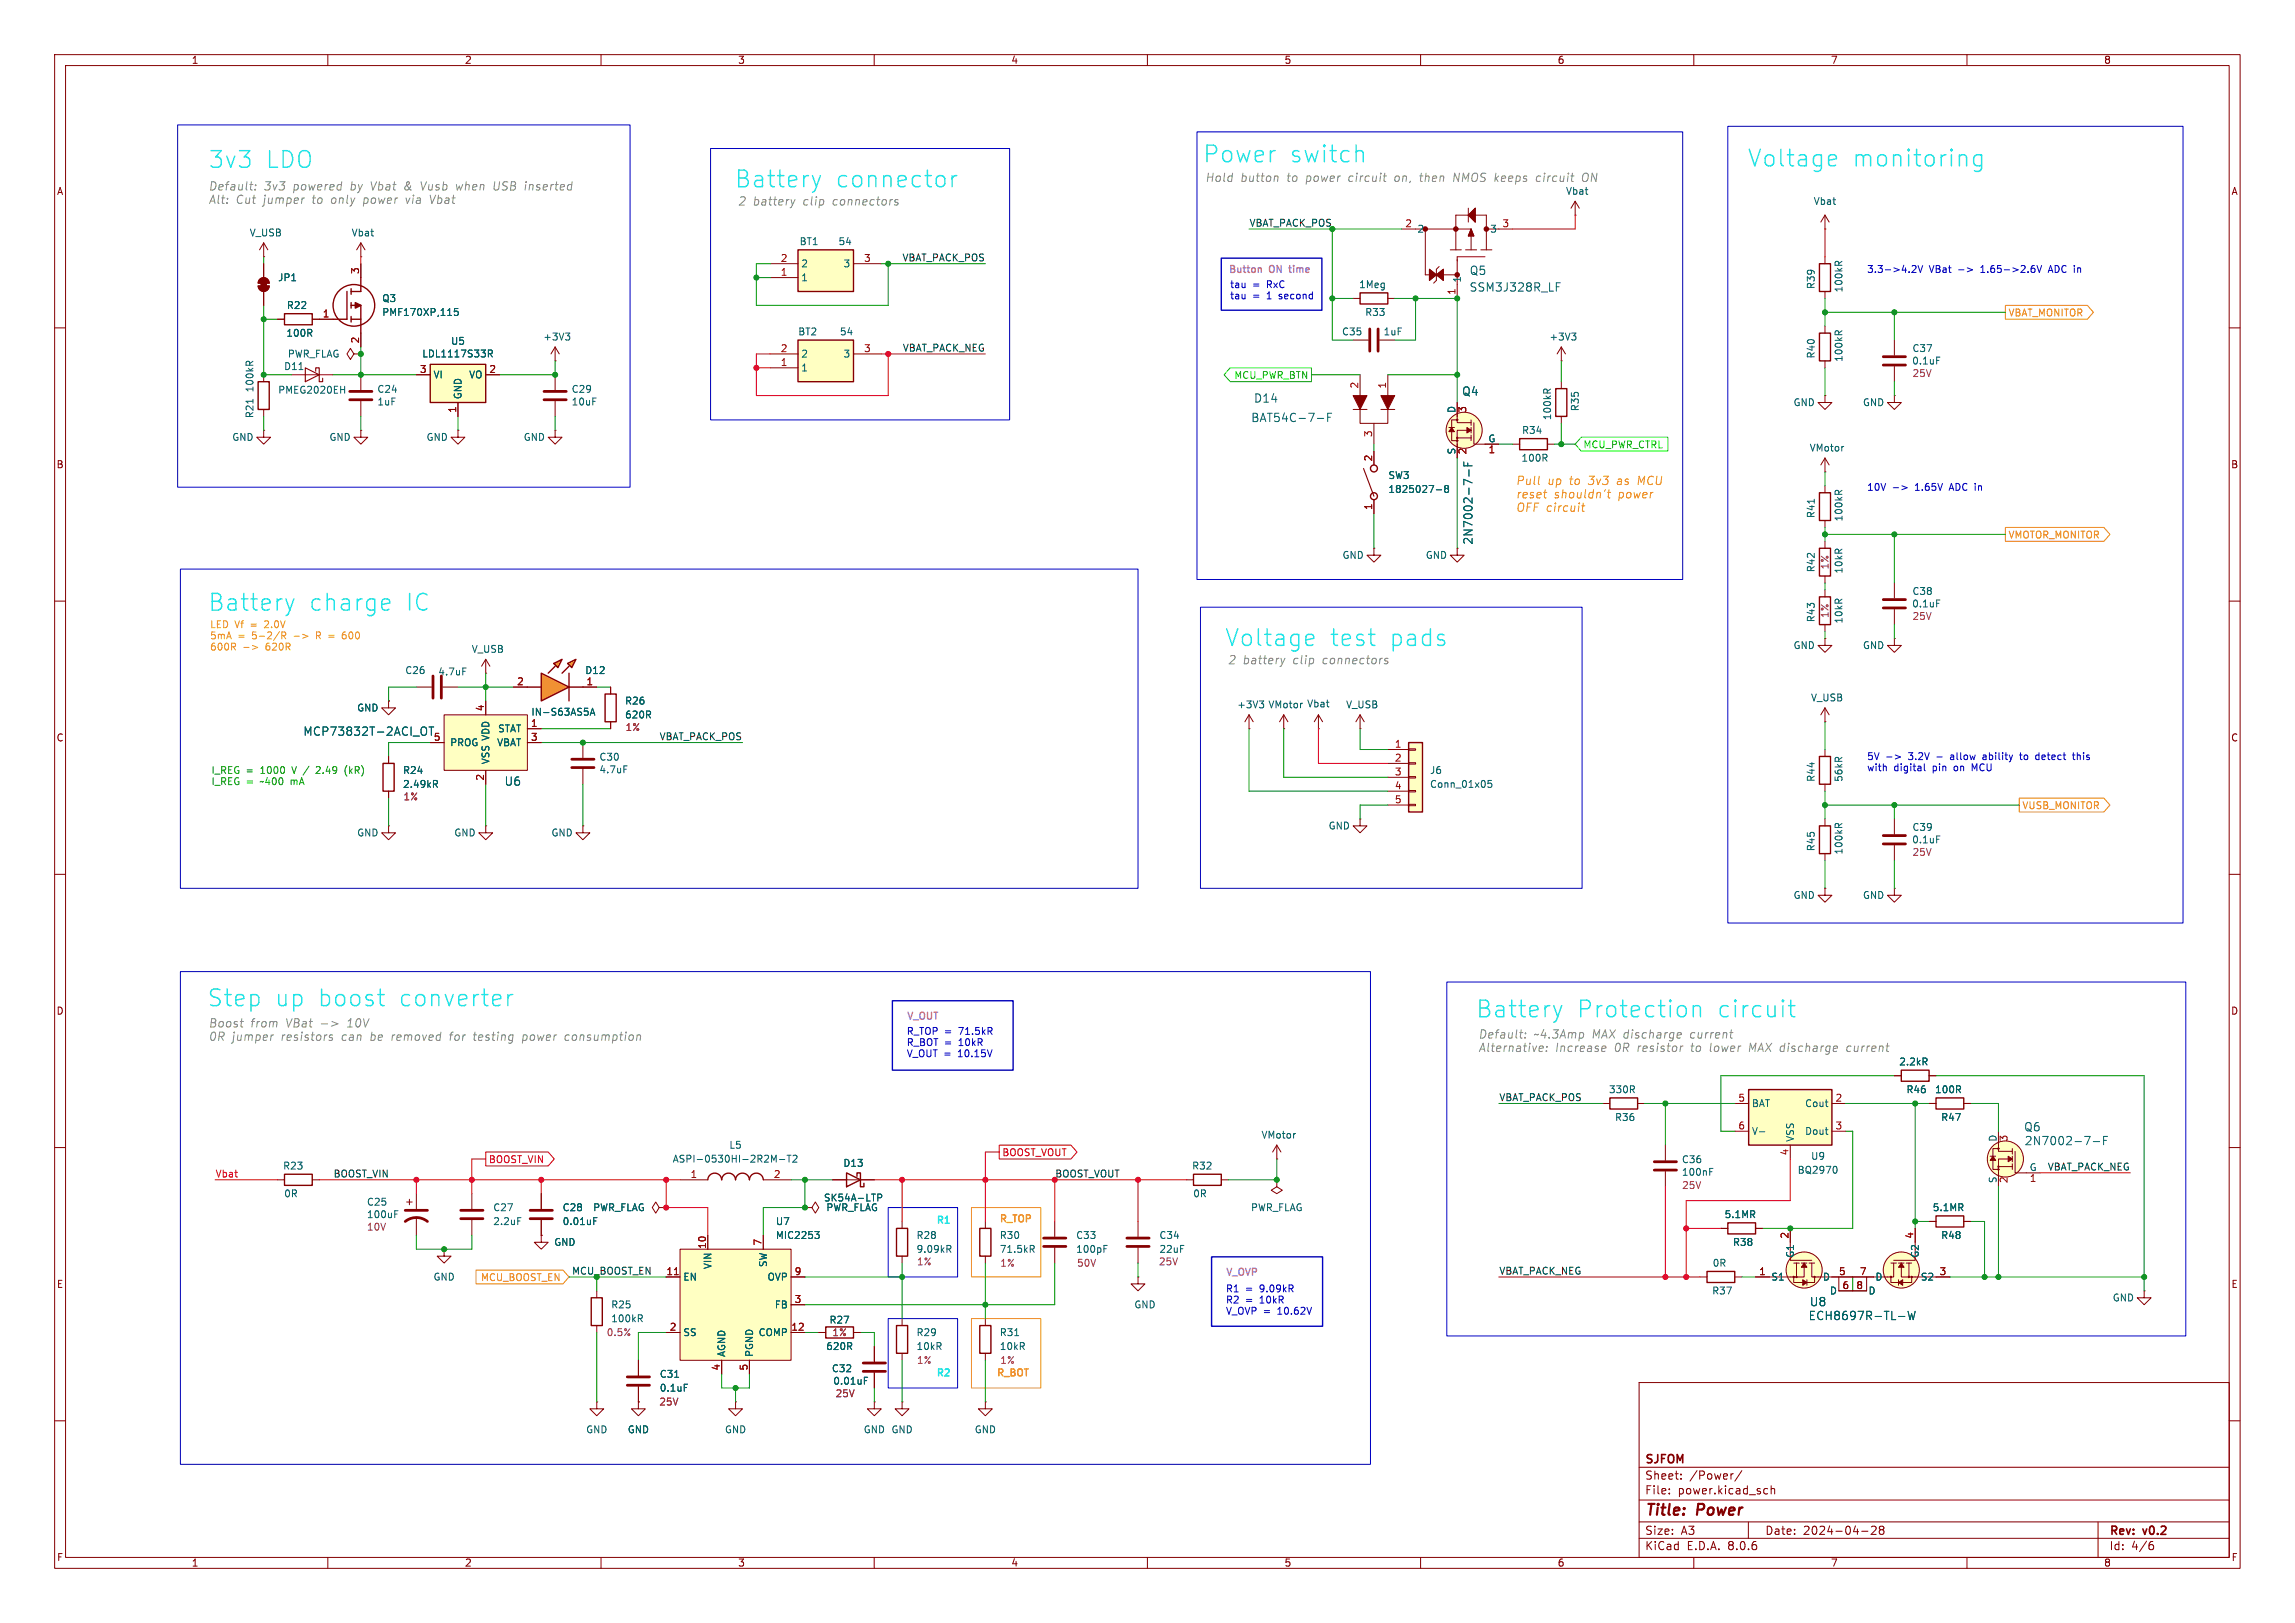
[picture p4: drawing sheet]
<svg xmlns="http://www.w3.org/2000/svg" width="297mm" height="210mm" viewBox="0 0 297 210" stroke-linecap="round" stroke-linejoin="round" font-family="sans-serif">
<defs><g id="words">
<g font-size="3" fill="#1de8ff">
<text x="26.9" y="22">3v3</text>
<text x="34.4" y="22">LDO</text>
<text x="155.6" y="21.3">Power</text>
<text x="166.9" y="21.3">switch</text>
<text x="226.1" y="21.8">Voltage</text>
<text x="239.8" y="21.8">monitoring</text>
<text x="95" y="24.5">Battery</text>
<text x="108.2" y="24.5">connector</text>
<text x="26.9" y="79.3">Battery</text>
<text x="40" y="79.3">charge</text>
<text x="52.7" y="79.3">IC</text>
<text x="158.5" y="83.9">Voltage</text>
<text x="172.1" y="83.9">test</text>
<text x="179.9" y="83.9">pads</text>
<text x="26.8" y="130.5">Step</text>
<text x="35.6" y="130.5">up boost</text>
<text x="51.8" y="130.5">converter</text>
<text x="191" y="131.9">Battery</text>
<text x="204.1" y="131.9">Protection</text>
<text x="222.4" y="131.9">circuit</text>
</g>
<g font-size="2" fill="#840000">
<text x="212.8" y="196.5">Title:</text>
<text x="219.7" y="196.5">Power</text>
</g>
<g font-size="1.5" fill="#848484">
<text x="155.9" y="23.7">Hold</text>
<text x="160.5" y="23.7">button</text>
<text x="166.6" y="23.7">to</text>
<text x="169.1" y="23.7">power</text>
<text x="174.7" y="23.7">circuit</text>
<text x="180.8" y="23.7">on,</text>
<text x="184.1" y="23.7">then</text>
<text x="188.6" y="23.7">NMOS keeps</text>
<text x="199.5" y="23.7">circuit</text>
<text x="205.6" y="23.7">ON</text>
<text x="26.9" y="24.8">Default:</text>
<text x="26.9" y="26.5">Alt:</text>
<text x="30.5" y="26.5">Cut</text>
<text x="34.1" y="26.5">jumper</text>
<text x="34.1" y="24.8">3v3</text>
<text x="37.9" y="24.8">powered</text>
<text x="40.5" y="26.5">to</text>
<text x="43" y="26.5">only</text>
<text x="45.4" y="24.8">by Vbat</text>
<text x="47.3" y="26.5">power</text>
<text x="52.6" y="24.8">&amp;</text>
<text x="52.9" y="26.5">via</text>
<text x="54.8" y="24.8">Vusb</text>
<text x="56.1" y="26.5">Vbat</text>
<text x="59.5" y="24.8">when</text>
<text x="64.4" y="24.8">USB inserted</text>
<text x="95.5" y="26.7">2</text>
<text x="97.4" y="26.7">battery</text>
<text x="103.9" y="26.7">clip</text>
<text x="107.9" y="26.7">connectors</text>
<text x="158.9" y="86.1">2</text>
<text x="160.8" y="86.1">battery</text>
<text x="167.3" y="86.1">clip</text>
<text x="171.2" y="86.1">connectors</text>
<text x="26.9" y="133.1">Boost</text>
<text x="26.9" y="134.8">0R jumper</text>
<text x="32.4" y="133.1">from</text>
<text x="36.4" y="134.8">resistors</text>
<text x="37" y="133.1">VBat</text>
<text x="44.3" y="134.8">can</text>
<text x="45.1" y="133.1">10V</text>
<text x="48.1" y="134.8">be</text>
<text x="50.9" y="134.8">removed</text>
<text x="58.6" y="134.8">for</text>
<text x="61.8" y="134.8">testing</text>
<text x="68.2" y="134.8">power</text>
<text x="73.8" y="134.8">consumption</text>
<text x="191.3" y="134.5">Default:</text>
<text x="191.3" y="136.3">Alternative:</text>
<text x="198.5" y="134.5">~4.3Amp</text>
<text x="201.2" y="136.3">Increase</text>
<text x="206.1" y="134.5">MAX discharge</text>
<text x="208.9" y="136.3">0R resistor</text>
<text x="218.9" y="134.5">current</text>
<text x="219" y="136.3">to</text>
<text x="221.5" y="136.3">lower</text>
<text x="226.7" y="136.3">MAX discharge</text>
<text x="239.6" y="136.3">current</text>
</g>
<g font-size="1.5" fill="#006464">
<text x="190.1" y="35.7">Q5</text>
<text x="190.1" y="37.9">SSM3J328R_LF</text>
<text x="162.2" y="52.2">D14</text>
<text x="189.2" y="51.3">Q4</text>
<text x="161.9" y="54.8">BAT54C-7-F</text>
<text x="190.7" y="70.5" transform="rotate(-90 190.7 70.5)">2N7002-7-F</text>
<text x="39.2" y="95.4">MCP73832T-2ACI_OT</text>
<text x="65.2" y="101.8">U6</text>
<text x="261.9" y="146.5">Q6</text>
<text x="262" y="148.3">2N7002-7-F</text>
<text x="234" y="171">ECH8697R-TL-W</text>
<text x="234.1" y="169.2">U8</text>
</g>
<g font-size="1.5" fill="#f90">
<text x="196.1" y="62.9">Pull</text>
<text x="196.1" y="64.6">reset</text>
<text x="200.2" y="62.9">up</text>
<text x="201.1" y="64.6">shouldn't</text>
<text x="203.1" y="62.9">to</text>
<text x="205.6" y="62.9">3v3</text>
<text x="209.4" y="64.6">power</text>
<text x="209.4" y="62.9">as</text>
<text x="212.2" y="62.9">MCU</text>
<text x="196.1" y="66.4">OFF circuit</text>
</g>
<g font-size="1.5" fill="#840000">
<text x="212.8" y="191.6">Sheet:</text>
<text x="212.8" y="189.6">SJFOM</text>
<text x="218.6" y="191.6">/Power/</text>
<text x="212.8" y="193.5">File:</text>
<text x="217.1" y="193.5">power.kicad_sch</text>
<text x="212.8" y="200.7">KiCad</text>
<text x="212.8" y="198.7">Size:</text>
<text x="217.5" y="198.7">A3</text>
<text x="218.3" y="200.7">E.D.A.</text>
<text x="223.7" y="200.7">8.0.6</text>
<text x="228.4" y="198.7">Date:</text>
<text x="233.3" y="198.7">2024-04-28</text>
<text x="272.9" y="198.9">Rev:</text>
<text x="272.9" y="200.7">Id:</text>
<text x="275.8" y="200.7">4/6</text>
<text x="277.4" y="198.9">v0.2</text>
</g>
<g font-size="1.3" fill="#840000">
<text x="24.7" y="8.4">1</text>
<text x="60.1" y="8.4">2</text>
<text x="95.5" y="8.4">3</text>
<text x="130.8" y="8.4">4</text>
<text x="166.2" y="8.4">5</text>
<text x="201.5" y="8.4">6</text>
<text x="236.9" y="8.4">7</text>
<text x="272.2" y="8.4">8</text>
<text x="7.3" y="25.4">A</text>
<text x="288.7" y="25.4">A</text>
<text x="7.2" y="60.7">B</text>
<text x="288.7" y="60.7">B</text>
<text x="7.2" y="96.1">C</text>
<text x="288.7" y="96.1">C</text>
<text x="7.2" y="131.4">D</text>
<text x="288.7" y="131.4">D</text>
<text x="7.3" y="166.8">E</text>
<text x="288.7" y="166.8">E</text>
<text x="7.3" y="202.1">F</text>
<text x="24.7" y="202.9">1</text>
<text x="60.1" y="202.9">2</text>
<text x="95.5" y="202.9">3</text>
<text x="130.8" y="202.9">4</text>
<text x="166.2" y="202.9">5</text>
<text x="201.5" y="202.9">6</text>
<text x="236.9" y="202.9">7</text>
<text x="272.2" y="202.9">8</text>
<text x="288.7" y="202.1">F</text>
</g>
<g font-size="1.3" fill="#0f0f0f">
<text x="161.6" y="29.4">VBAT_PACK_POS</text>
<text x="116.7" y="33.9">VBAT_PACK_POS</text>
<text x="116.8" y="45.6">VBAT_PACK_NEG</text>
<text x="85.3" y="95.8">VBAT_PACK_POS</text>
<text x="194" y="142.5">VBAT_PACK_POS</text>
<text x="43.1" y="152.4">BOOST_VIN</text>
<text x="264.9" y="151.5">VBAT_PACK_NEG</text>
<text x="194" y="165">VBAT_PACK_NEG</text>
</g>
<g font-size="1.3" fill="#a90000">
<text x="181.8" y="29.5">2</text>
<text x="194.4" y="29.5">3</text>
<text x="46.5" y="35.5" transform="rotate(-90 46.5 35.5)">3</text>
<text x="101" y="35.7">1</text>
<text x="101" y="33.9">2</text>
<text x="111.8" y="33.9">3</text>
<text x="41.7" y="41.1">1</text>
<text x="188.4" y="38.2" transform="rotate(-90 188.4 38.2)">1</text>
<text x="46.5" y="44.5" transform="rotate(-90 46.5 44.5)">2</text>
<text x="101" y="47.4">1</text>
<text x="101" y="45.6">2</text>
<text x="111.8" y="45.6">3</text>
<text x="54.3" y="48.3">3</text>
<text x="59.1" y="53.5" transform="rotate(-90 59.1 53.5)">1</text>
<text x="63.3" y="48.3">2</text>
<text x="175.8" y="50.3" transform="rotate(-90 175.8 50.3)">2</text>
<text x="179.4" y="50.3" transform="rotate(-90 179.4 50.3)">1</text>
<text x="190" y="53.5" transform="rotate(-90 190 53.5)">3</text>
<text x="177.6" y="59.8" transform="rotate(-90 177.6 59.8)">2</text>
<text x="177.6" y="56.6" transform="rotate(-90 177.6 56.6)">3</text>
<text x="190" y="58.9" transform="rotate(-90 190 58.9)">2</text>
<text x="192.6" y="58.9">1</text>
<text x="177.6" y="66.1" transform="rotate(-90 177.6 66.1)">1</text>
<text x="66.9" y="88.7">2</text>
<text x="75.8" y="88.7">1</text>
<text x="56.1" y="95.9">5</text>
<text x="62.7" y="92.1" transform="rotate(-90 62.7 92.1)">4</text>
<text x="68.6" y="94.1">1</text>
<text x="68.6" y="95.9">3</text>
<text x="62.7" y="101.1" transform="rotate(-90 62.7 101.1)">2</text>
<text x="180.4" y="96.8">1</text>
<text x="180.4" y="98.6">2</text>
<text x="180.4" y="100.4">3</text>
<text x="180.4" y="102.2">4</text>
<text x="180.4" y="104">5</text>
<text x="224.9" y="142.6">5</text>
<text x="237.5" y="142.6">2</text>
<text x="224.9" y="146.2">6</text>
<text x="231.5" y="149.6" transform="rotate(-90 231.5 149.6)">4</text>
<text x="237.5" y="146.2">3</text>
<text x="260" y="147.8" transform="rotate(-90 260 147.8)">3</text>
<text x="89.3" y="152.5">1</text>
<text x="100.1" y="152.5">2</text>
<text x="260" y="153.2" transform="rotate(-90 260 153.2)">2</text>
<text x="262.6" y="153.2">1</text>
<text x="91.4" y="161.7" transform="rotate(-90 91.4 161.7)">10</text>
<text x="98.6" y="161.2" transform="rotate(-90 98.6 161.2)">7</text>
<text x="231.5" y="160.3" transform="rotate(-90 231.5 160.3)">2</text>
<text x="247.7" y="160.3" transform="rotate(-90 247.7 160.3)">4</text>
<text x="86.2" y="165.1">11</text>
<text x="102.8" y="165.1">9</text>
<text x="227.6" y="165.1">1</text>
<text x="237.9" y="165.1">5</text>
<text x="238.4" y="166.8">6</text>
<text x="240.2" y="166.8">8</text>
<text x="240.6" y="165.1">7</text>
<text x="250.9" y="165.1">3</text>
<text x="86.6" y="172.2">2</text>
<text x="102.3" y="172.2">12</text>
<text x="102.8" y="168.6">3</text>
<text x="93.2" y="177.4" transform="rotate(-90 93.2 177.4)">4</text>
<text x="96.8" y="177.4" transform="rotate(-90 96.8 177.4)">5</text>
</g>
<g font-size="1.3" fill="#006464">
<text x="202.6" y="25.3">Vbat</text>
<text x="234.6" y="26.7">Vbat</text>
<text x="32.2" y="30.7">V_USB</text>
<text x="45.4" y="30.7">Vbat</text>
<text x="103.4" y="31.9">BT1</text>
<text x="103.6" y="34.7">2</text>
<text x="108.4" y="31.9">54</text>
<text x="109.1" y="34.7">3</text>
<text x="183.4" y="30.2">2</text>
<text x="192.8" y="30.2">3</text>
<text x="35.9" y="36.5">JP1</text>
<text x="37.1" y="40.1">R22</text>
<text x="49.4" y="39.2">Q3</text>
<text x="49.4" y="41">PMF170XP,115</text>
<text x="103.6" y="36.5">1</text>
<text x="175.8" y="37.4">1Meg</text>
<text x="176.6" y="41">R33</text>
<text x="189.2" y="36.6" transform="rotate(-90 189.2 36.6)">1</text>
<text x="235" y="37.5" transform="rotate(-90 235 37.5)">R39</text>
<text x="238.6" y="37.9" transform="rotate(-90 238.6 37.9)">100kR</text>
<text x="37" y="43.7">100R</text>
<text x="37.2" y="46.4">PWR_FLAG</text>
<text x="54.6" y="46.4">LDL1117S33R</text>
<text x="58.3" y="44.8">U5</text>
<text x="70.2" y="44.2">+3V3</text>
<text x="103.2" y="43.5">BT2</text>
<text x="103.6" y="46.4">2</text>
<text x="108.6" y="43.5">54</text>
<text x="109.1" y="46.4">3</text>
<text x="173.6" y="43.5">C35</text>
<text x="179" y="43.5">1uF</text>
<text x="200.5" y="44.2">+3V3</text>
<text x="235" y="46.5" transform="rotate(-90 235 46.5)">R40</text>
<text x="238.6" y="46.9" transform="rotate(-90 238.6 46.9)">100kR</text>
<text x="247.4" y="47.3">0.1uF</text>
<text x="247.4" y="45.7">C37</text>
<text x="32.9" y="50.8" transform="rotate(-90 32.9 50.8)">100kR</text>
<text x="35.9" y="51.1">PMEG2020EH</text>
<text x="36.7" y="48">D11</text>
<text x="48.8" y="52.6">1uF</text>
<text x="48.8" y="51">C24</text>
<text x="56" y="49.1">VI</text>
<text x="59.9" y="51.7" transform="rotate(-90 59.9 51.7)">GND</text>
<text x="60.6" y="49.1">VO</text>
<text x="73.9" y="51">C29</text>
<text x="73.9" y="52.6">10uF</text>
<text x="103.6" y="48.2">1</text>
<text x="188.4" y="53.5" transform="rotate(-90 188.4 53.5)">D</text>
<text x="204.5" y="53.3" transform="rotate(-90 204.5 53.3)">R35</text>
<text x="232" y="52.7">GND</text>
<text x="241" y="52.7">GND</text>
<text x="30" y="57.2">GND</text>
<text x="32.9" y="54.2" transform="rotate(-90 32.9 54.2)">R21</text>
<text x="42.6" y="57.2">GND</text>
<text x="55.1" y="57.2">GND</text>
<text x="67.7" y="57.2">GND</text>
<text x="188.4" y="58.9" transform="rotate(-90 188.4 58.9)">S</text>
<text x="192.6" y="57.3">G</text>
<text x="196.8" y="59.9">100R</text>
<text x="196.9" y="56.3">R34</text>
<text x="200.9" y="54.4" transform="rotate(-90 200.9 54.4)">100kR</text>
<text x="234.1" y="58.6">VMotor</text>
<text x="179.6" y="62.1">SW3</text>
<text x="179.6" y="63.9">1825027-8</text>
<text x="235" y="67.1" transform="rotate(-90 235 67.1)">R41</text>
<text x="238.6" y="67.5" transform="rotate(-90 238.6 67.5)">100kR</text>
<text x="173.7" y="72.5">GND</text>
<text x="184.4" y="72.5">GND</text>
<text x="235" y="74.1" transform="rotate(-90 235 74.1)">R42</text>
<text x="238.6" y="74.3" transform="rotate(-90 238.6 74.3)">10kR</text>
<text x="247.4" y="77.1">C38</text>
<text x="235" y="80.6" transform="rotate(-90 235 80.6)">R43</text>
<text x="238.6" y="80.8" transform="rotate(-90 238.6 80.8)">10kR</text>
<text x="247.4" y="78.7">0.1uF</text>
<text x="52.4" y="87.4">C26</text>
<text x="56.7" y="87.5">4.7uF</text>
<text x="61" y="84.6">V_USB</text>
<text x="75.7" y="87.4">D12</text>
<text x="232" y="84.1">GND</text>
<text x="241" y="84.1">GND</text>
<text x="46.2" y="92.2">GND</text>
<text x="64.4" y="94.9">STAT</text>
<text x="68.7" y="92.7">IN-S63AS5A</text>
<text x="80.8" y="91.3">R26</text>
<text x="80.8" y="93.1">620R</text>
<text x="160" y="91.8">+3V3</text>
<text x="164.1" y="91.8">VMotor</text>
<text x="169.1" y="91.7">Vbat</text>
<text x="174.1" y="91.8">V_USB</text>
<text x="234.3" y="90.9">V_USB</text>
<text x="52.1" y="100.3">R24</text>
<text x="58.2" y="96.7">PROG</text>
<text x="63.5" y="99" transform="rotate(-90 63.5 99)">VSS VDD</text>
<text x="64.3" y="96.7">VBAT</text>
<text x="77.5" y="98.6">C30</text>
<text x="77.5" y="100.2">4.7uF</text>
<text x="185" y="100.3">J6</text>
<text x="235" y="101.2" transform="rotate(-90 235 101.2)">R44</text>
<text x="238.6" y="101.2" transform="rotate(-90 238.6 101.2)">56kR</text>
<text x="52.1" y="102.1">2.49kR</text>
<text x="171.9" y="107.5">GND</text>
<text x="185" y="102.1">Conn_01x05</text>
<text x="247.4" y="107.7">C39</text>
<text x="46.2" y="108.4">GND</text>
<text x="58.7" y="108.4">GND</text>
<text x="71.3" y="108.4">GND</text>
<text x="235" y="110.2" transform="rotate(-90 235 110.2)">R45</text>
<text x="238.6" y="110.6" transform="rotate(-90 238.6 110.6)">100kR</text>
<text x="247.4" y="109.3">0.1uF</text>
<text x="232" y="116.5">GND</text>
<text x="241" y="116.5">GND</text>
<text x="208.1" y="141.6">330R</text>
<text x="226.7" y="143.4">BAT</text>
<text x="233.5" y="143.4">Cout</text>
<text x="245.7" y="138">2.2kR</text>
<text x="246.7" y="141.6">R46</text>
<text x="250.4" y="141.6">100R</text>
<text x="94.3" y="148.8">L5</text>
<text x="163.2" y="147.5">VMotor</text>
<text x="208.9" y="145.2">R36</text>
<text x="226.7" y="147">V-</text>
<text x="232.3" y="147.8" transform="rotate(-90 232.3 147.8)">VSS</text>
<text x="233.5" y="147">Dout</text>
<text x="251.1" y="145.2">R47</text>
<text x="258.4" y="147.8" transform="rotate(-90 258.4 147.8)">D</text>
<text x="36.6" y="151.5">R23</text>
<text x="36.7" y="155.1">0R</text>
<text x="87" y="150.6">ASPI-0530HI-2R2M-T2</text>
<text x="106.6" y="155.6">SK54A-LTP</text>
<text x="109.1" y="151.1">D13</text>
<text x="154.2" y="151.5">R32</text>
<text x="154.3" y="155.1">0R</text>
<text x="217.6" y="150.6">C36</text>
<text x="217.6" y="152.3">100nF</text>
<text x="232.6" y="152">BQ2970</text>
<text x="234.3" y="150.2">U9</text>
<text x="258.4" y="153.2" transform="rotate(-90 258.4 153.2)">S</text>
<text x="262.6" y="151.6">G</text>
<text x="47.4" y="156.1">C25</text>
<text x="47.4" y="157.8">100uF</text>
<text x="63.8" y="156.9">C27</text>
<text x="63.8" y="158.7">2.2uF</text>
<text x="71.7" y="161.4">GND</text>
<text x="72.7" y="156.9">C28</text>
<text x="72.7" y="158.7">0.01uF</text>
<text x="76.7" y="156.9">PWR_FLAG</text>
<text x="100.3" y="158.7">U7</text>
<text x="100.3" y="160.5">MIC2253</text>
<text x="106.9" y="156.9">PWR_FLAG</text>
<text x="118.5" y="160.5">R28</text>
<text x="129.3" y="160.5">R30</text>
<text x="139.2" y="160.5">C33</text>
<text x="150" y="160.5">C34</text>
<text x="161.8" y="156.9">PWR_FLAG</text>
<text x="223.1" y="157.8">5.1MR</text>
<text x="224.2" y="161.4">R38</text>
<text x="250.1" y="156.9">5.1MR</text>
<text x="251.1" y="160.5">R48</text>
<text x="56" y="165.8">GND</text>
<text x="88.4" y="165.8">EN</text>
<text x="92.2" y="164.3" transform="rotate(-90 92.2 164.3)">VIN</text>
<text x="99.3" y="165.8">OVP</text>
<text x="99.4" y="164" transform="rotate(-90 99.4 164)">SW</text>
<text x="118.5" y="162.3">9.09kR</text>
<text x="129.3" y="162.3">71.5kR</text>
<text x="139.2" y="162.3">100pF</text>
<text x="150" y="162.3">22uF</text>
<text x="221.5" y="167.6">R37</text>
<text x="221.6" y="164">0R</text>
<text x="229.2" y="165.8">S1</text>
<text x="232.3" y="162.8" transform="rotate(-90 232.3 162.8)">G1</text>
<text x="235.9" y="165.8">D</text>
<text x="236.7" y="167.6">D</text>
<text x="241.7" y="167.6">D</text>
<text x="242.6" y="165.8">D</text>
<text x="248.5" y="162.8" transform="rotate(-90 248.5 162.8)">G2</text>
<text x="248.5" y="165.8">S2</text>
<text x="79" y="169.4">R25</text>
<text x="79" y="171.2">100kR</text>
<text x="88.4" y="173">SS</text>
<text x="98.1" y="173">COMP</text>
<text x="100.2" y="169.4">FB</text>
<text x="107.3" y="171.4">R27</text>
<text x="118.5" y="173">R29</text>
<text x="129.3" y="173">R31</text>
<text x="146.7" y="169.4">GND</text>
<text x="273.3" y="168.5">GND</text>
<text x="85.3" y="178.4">C31</text>
<text x="94" y="175.6" transform="rotate(-90 94 175.6)">AGND</text>
<text x="97.6" y="175.6" transform="rotate(-90 97.6 175.6)">PGND</text>
<text x="106.9" y="174.8">620R</text>
<text x="107.6" y="177.7">C32</text>
<text x="107.8" y="179.3">0.01uF</text>
<text x="118.5" y="174.8">10kR</text>
<text x="129.3" y="174.8">10kR</text>
<text x="75.8" y="185.6">GND</text>
<text x="81.2" y="185.6">GND</text>
<text x="85.3" y="180.2">0.1uF</text>
<text x="93.7" y="185.6">GND</text>
<text x="111.7" y="185.6">GND GND</text>
<text x="126.1" y="185.6">GND</text>
</g>
<g font-size="1.3" fill="#f0f">
<text x="158.9" y="35.6">Button</text>
<text x="164.3" y="35.6">ON</text>
<text x="167.2" y="35.6">time</text>
<text x="117.2" y="132.2">V_OUT</text>
<text x="158.5" y="165.3">V_OVP</text>
</g>
<g font-size="1.3" fill="#0000c2">
<text x="241.6" y="35.5">3.3-&gt;4.2V</text>
<text x="249.7" y="35.5">VBat</text>
<text x="256.5" y="35.5">1.65-&gt;2.6V</text>
<text x="265.5" y="35.5">ADC in</text>
<text x="159.1" y="37.4">tau</text>
<text x="159.1" y="38.9">tau</text>
<text x="162.1" y="37.4">=</text>
<text x="162.1" y="38.9">=</text>
<text x="164" y="37.4">RxC</text>
<text x="164" y="38.9">1</text>
<text x="165.7" y="38.9">second</text>
<text x="241.6" y="63.7">10V</text>
<text x="247.9" y="63.7">1.65V</text>
<text x="252.5" y="63.7">ADC in</text>
<text x="241.6" y="98.5">5V</text>
<text x="241.6" y="99.9">with</text>
<text x="245.1" y="99.9">digital</text>
<text x="247.1" y="98.5">3.2V</text>
<text x="250.2" y="99.9">pin</text>
<text x="250.8" y="98.5">-</text>
<text x="252.7" y="98.5">allow</text>
<text x="253.1" y="99.9">on</text>
<text x="255.5" y="99.9">MCU</text>
<text x="257.1" y="98.5">ability</text>
<text x="262.1" y="98.5">to</text>
<text x="264.2" y="98.5">detect</text>
<text x="269.2" y="98.5">this</text>
<text x="117.3" y="134">R_TOP =</text>
<text x="117.3" y="135.5">R_BOT =</text>
<text x="117.3" y="136.9">V_OUT =</text>
<text x="124.1" y="136.9">10.15V</text>
<text x="124.2" y="134">71.5kR</text>
<text x="124.2" y="135.5">10kR</text>
<text x="158.6" y="167.4">R1</text>
<text x="161.2" y="167.4">=</text>
<text x="163.1" y="167.4">9.09kR</text>
<text x="158.6" y="168.8">R2</text>
<text x="158.6" y="170.3">V_OVP =</text>
<text x="161.2" y="168.8">=</text>
<text x="163.1" y="168.8">10kR</text>
<text x="165.4" y="170.3">10.62V</text>
</g>
<g font-size="1.3" fill="#dd8500">
<text x="259.9" y="41.1">VBAT_MONITOR</text>
<text x="259.9" y="69.8">VMOTOR_MONITOR</text>
<text x="261.7" y="104.8">VUSB_MONITOR</text>
<text x="62.2" y="165.9">MCU_BOOST_EN</text>
</g>
<g font-size="1.3" fill="#0f0">
<text x="159.7" y="49.2">MCU_PWR_BTN</text>
<text x="204.9" y="58.1">MCU_PWR_CTRL</text>
</g>
<g font-size="1.3" fill="#840084">
<text x="247.4" y="48.9">25V</text>
<text x="236.8" y="73.8" transform="rotate(-90 236.8 73.8)">1%</text>
<text x="236.8" y="80" transform="rotate(-90 236.8 80)">1%</text>
<text x="247.4" y="80.4">25V</text>
<text x="80.9" y="94.7">1%</text>
<text x="52.1" y="103.7">1%</text>
<text x="247.4" y="110.9">25V</text>
<text x="217.6" y="154">25V</text>
<text x="47.4" y="159.4">10V</text>
<text x="118.6" y="163.9">1%</text>
<text x="129.4" y="164">1%</text>
<text x="139.3" y="164">50V</text>
<text x="149.9" y="163.9">25V</text>
<text x="78.4" y="173">0.5%</text>
<text x="107.6" y="173">1%</text>
<text x="118.6" y="176.6">1%</text>
<text x="129.4" y="176.6">1%</text>
<text x="85.3" y="182">25V</text>
<text x="108.1" y="180.9">25V</text>
</g>
<g font-size="1.3" fill="#c2c200">
<text x="27.1" y="81.4">LED Vf</text>
<text x="27.1" y="82.9">5mA</text>
<text x="30.8" y="82.9">=</text>
<text x="32.5" y="81.4">=</text>
<text x="32.7" y="82.9">5-2/R</text>
<text x="34.4" y="81.4">2.0V</text>
<text x="41.3" y="82.9">R =</text>
<text x="44.9" y="82.9">600</text>
<text x="27.1" y="84.3">600R</text>
<text x="34.5" y="84.3">620R</text>
</g>
<g font-size="1.3" fill="#00c200">
<text x="27.3" y="100.3">I_REG =</text>
<text x="27.3" y="101.7">I_REG =</text>
<text x="33.8" y="100.3">1000</text>
<text x="33.8" y="101.7">~400</text>
<text x="37.8" y="101.7">mA</text>
<text x="38" y="100.3">V /</text>
<text x="41.4" y="100.3">2.49</text>
<text x="45.2" y="100.3">(kR)</text>
</g>
<g font-size="1.3" fill="#f00">
<text x="129.6" y="149.7">BOOST_VOUT</text>
<text x="27.8" y="152.4">Vbat</text>
<text x="63.2" y="150.6">BOOST_VIN</text>
<text x="136.5" y="152.4">BOOST_VOUT</text>
</g>
<g font-size="1.3" fill="#00c2c2">
<text x="121.1" y="158.6">R1</text>
<text x="121.1" y="178.3">R2</text>
</g>
<g font-size="1.3" fill="#f90">
<text x="129.2" y="158.4">R_TOP</text>
<text x="128.9" y="178.3">R_BOT</text>
</g>
<text font-size="1.3" fill="#009600" x="74" y="165">MCU_BOOST_EN</text>
</g></defs>
<g fill="none" stroke="#840000" stroke-width=".13">
<path d="M7.1 7.1h282.8v195.8h-282.8zM8.5 8.5h280v193h-280zM42.4 7.1v1.4M77.8 7.1v1.4M113.1 7.1v1.4M148.5 7.1v1.4M183.8 7.1v1.4M219.2 7.1v1.4M254.6 7.1v1.4M7.1 42.4h1.4M245.2 44v2M245.2 47.4v2"/>
<path d="M288.5 42.4h1.4M7.1 77.8h1.4M177.8 70.9v.9h.9l-.9 .9-.9-.9h.9M177.8 70.9h.1M288.5 77.8h1.4M236.2 82.6v.9h.9l-.9 .9-.9-.9h.9M236.2 82.6h.1M236.2 97v.9M245.2 82.6v.9h.9l-.9 .9-.9-.9h.9M245.2 82.6h.1M7.1 113.1h1.4M236.2 114.9v.9h.9l-.9 .9-.9-.9h.9"/>
<path d="M236.2 114.9h.1M236.2 101.5v.9M288.5 113.1h1.4M7.1 148.5h1.4M288.5 148.5h1.4M212.1 178.9h76.4v22.6h-76.4zM7.1 183.8h1.4M212.1 199h76.4M212.1 196.9h76.4M212.1 194.1h76.4M212.1 189.9h76.4M216 193.2v.1"/>
<path d="M216 192.7v.1M217.5 191.3v.1M217.5 190.7v.1M224.3 190.7h-.2M225.4 190.3l-.9 1.4M226.3 196.9v2.1M228.5 192.6l.3 .1M228.8 193.3h-.3M229.2 192.7l.2-.1 .2 .1 .1 .6M229.2 192.2v1.1M240.9 198.1h.8M242.2 197.6l.4-.1 .1 .1 .1 .2-.7 .7h.7"/>
<path d="M243.4 197.9l-.2-.2 .2-.2h.3l.1 .2-.2 .2M243.4 197.9l-.2 .2v.2l.2 .2h.3l.1-.2v-.2l-.2-.2M243.4 197.9h.2M271.5 196.9v4.6M278.3 199.9h.2l.2 .2v.3l-.4 .1M278.6 199.5h-.3M288.5 183.8h1.4M42.4 201.5v1.4M77.8 201.5v1.4M113.1 201.5v1.4M148.5 201.5v1.4M183.8 201.5v1.4"/>
<path d="M219.2 201.5v1.4M254.6 201.5v1.4"/>
</g>
<path d="M235.5 97.9h1.4v3.6h-1.4z" fill="none" stroke="#840000" stroke-width=".18"/>
<path d="M243.7 46.2h2.9M243.7 47.2h2.9" fill="none" stroke="#840000" stroke-width=".36"/>
<path d="M250.6 46.2h.5" fill="none" stroke="#006464" stroke-width=".13"/>
<path d="M182.3 96.1h1.8v9h-1.8z" fill="#ffffc2"/>
<g fill="none" stroke="#840000" stroke-width=".13">
<path d="M236.2 29.6h.1M236.2 27.8v1.8M236.2 33.2v.9M236.2 37.7v.9M236.2 27.8l-.6 .9M236.2 27.8l.5 .9M236.2 51.2v.9h.9l-.9 .9-.9-.9h.9M236.2 51.2h.1M236.2 59.3l-.6 .9M236.2 42.2v.9M236.2 46.7v.9M236.2 59.3v1.8"/>
<path d="M236.2 59.3l.5 .9M245.2 51.2v.9h.9l-.9 .9-.9-.9h.9M245.2 51.2h.1M236.2 61.1h.1M236.2 62.9v.9M236.2 67.4v.8M236.2 70v.9M236.2 74.5v.9M236.2 76.3v.9M245.2 75.4v2M245.2 78.8v2M170.6 94.3h.1"/>
<path d="M170.6 92.5l-.5 .9M170.6 92.5v1.8M170.6 92.5l.6 .9M176 94.3h.1M176 92.5l-.5 .9M176 92.5v1.8M176 92.5l.5 .9M179.6 97h2.7M179.6 98.8h2.7M182.3 98.7h.9v.2h-.9zM182.3 96.9h.9v.2h-.9zM236.2 80.8v.9"/>
<path d="M176 106v.9h.9l-.9 .9-.9-.9h.9M176 106h.1M179.6 100.6h2.7M179.6 102.4h2.7M179.6 104.2h2.7M182.3 104.1h.9v.2h-.9zM182.3 102.3h.9v.2h-.9zM182.3 100.5h.9v.2h-.9zM245.2 106v1.9M245.2 109.4v2M82.6 181.4v.9h.9l-.9 .9-.9-.9h.9M82.6 181.4h.1"/>
<path d="M95.2 181.4v.9h.9l-.9 .9-.9-.9h.9M95.2 181.4h.1"/>
</g>
<path d="M235.5 34.1h1.4v3.6h-1.4zM235.5 43.1h1.4v3.6h-1.4zM235.5 63.8h1.4v3.6h-1.4zM235.5 70.9h1.4v3.6h-1.4zM235.5 77.2h1.4v3.6h-1.4zM182.3 96.1h1.8v9h-1.8z" fill="none" stroke="#840000" stroke-width=".18"/>
<path d="M237.5 34l.2-.2 .2 .1 .1 .1M238.4 33.8l-.4 .3M237.5 43l.2-.2h.2l.1 .2M238.4 42.8l-.4 .3M238.5 57.8h.1M234.8 64.6v.5M237.5 63.6l.2-.1h.2l.1 .1M238.4 63.5l-.4 .2M250.6 77.6h.5M193 101h-.4v.4l.1-.1 .3 .1 .1 .1-.1 .3-.1 .1-.3-.1M250.6 108.2h.5" fill="none" stroke="#006464" stroke-width=".13"/>
<path d="M243.7 77.6h2.9M243.7 78.7h2.9M243.7 108.1h2.9M243.7 109.2h2.9" fill="none" stroke="#840000" stroke-width=".36"/>
<path d="M103.3 44h7.2v5.4h-7.2z" fill="#ffffc2"/>
<path d="M103.3 44h7.2v5.4h-7.2z" fill="none" stroke="#840000" stroke-width=".18"/>
<path d="M99.7 47.6h3.6M99.7 45.8h3.6M110.5 45.8h3.5" fill="none" stroke="#840000" stroke-width=".13"/>
<path d="M103.3 32.3h7.2v5.4h-7.2z" fill="#ffffc2"/>
<path d="M103.3 32.3h7.2v5.4h-7.2z" fill="none" stroke="#840000" stroke-width=".18"/>
<path d="M99.7 35.9h3.6M99.7 34.1h3.6M110.5 34.1h3.5M71.8 46.7h.1M71.8 44.9l-.5 .9M71.8 44.9v1.8M71.8 44.9l.6 .9" fill="none" stroke="#840000" stroke-width=".13"/>
<path d="M73.2 43.1h.5l-.3 .3M73.6 43.4l.1 .2v.2l-.1 .2" fill="none" stroke="#006464" stroke-width=".13"/>
<path d="M72.7 87.1l.9-.9z" fill="#fff"/>
<g fill="#f90">
<path d="M70 87.1l3.6 1.8-3.6 1.8z"/>
<path d="M73.5 85.8l1-.5-.5 1.1z"/>
<path d="M71.7 85.8l1-.5-.5 1.1z"/>
</g>
<g fill="none" stroke="#840000" stroke-width=".18">
<path d="M44.9 37.7v3.6h-1.8M45.4 37.4v.7M45.4 39.2v.7M45.4 39.5h1.3v3.6M46.7 35.9v1.8h-1.3M33.4 49.4h1.4v3.6h-1.4zM36.8 40.6h3.6v1.4h-3.6zM45.4 41.3h1.3M45.4 40.9v.8M49.6 98.8h1.4v3.6h-1.4zM68.2 88.9h1.8M70 87.1l3.6 1.8-3.6 1.8z"/>
<path d="M71.7 85.8l1-.5-.5 1.1zM71.8 86.2l-.9 .9M73.5 85.8l1-.5-.5 1.1zM73.6 88.9h1.8M73.6 87.1v3.6M73.6 86.2l-.9 .9"/>
<circle cx="45.8" cy="39.5" r="2.69"/>
</g>
<g fill="none" stroke="#840000" stroke-width=".13">
<path d="M33.4 37h1.4a.72 .72 0 0 1-.7 .7 .72 .72 0 0 1-.7-.7zM33.6 36.1a.72 .72 0 0 1 .8-.1 .72 .72 0 0 1 .4 .6h-1.4zM34.1 33.2h.1M34.1 31.4v1.8M34.1 34.1v1.8M34.1 37.7v1.8M34.1 31.4l-.5 .9M34.1 31.4l.6 .9M46.7 33.2h.1M46.7 31.4v1.8M46.7 34.1v1.8M46.7 31.4l-.5 .9"/>
<path d="M46.7 31.4l.5 .9M34.1 55.7v.9h.9l-.9 .9-.9-.9h.9M34.1 55.7h.1M34.1 48.5v.9M34.1 53v.9M35.9 41.3h.9M37.7 48.5h5.4M40.4 41.3h2.7M45.8 45.8l-.5-.7-.4 .7 .4 .7 .5-.7h.9M46.7 45.8h.1M46.7 43.1v1.8M46.7 48.5v2"/>
<path d="M46.7 51.9v2M59.3 55.7v.9h.9l-.9 .9-.9-.9h.9M59.3 55.7h.1M71.8 55.7v.9h.9l-.9 .9-.9-.9h.9M71.8 55.7h.1M71.8 48.5v2M71.8 51.9v2M50.3 90.7v.9h.9l-.9 .9-.9-.9h.9M50.3 90.7h.1M50.3 97.9v.9M53.9 88.9h2M57.3 88.9h2"/>
<path d="M62.9 87.1h.1M62.9 85.3l-.6 .9M62.9 85.3v1.8M62.9 85.3l.5 .9M66.5 88.9h1.7M75.4 88.9h1.8M75.4 96.1v2M75.4 99.5v2M50.3 102.4v.9"/>
</g>
<g fill="none" stroke="#006464" stroke-width=".13">
<path d="M59.3 39.9h-.5v.4h.1h.3l.1 .1v.3l-.2 .1-.3-.1M31.8 46.9l.2-.2 .2 .1 .1 .1M32.7 51.7v.5M32.7 46.7l-.4 .3M38.7 47.8h.5M44.1 50.4h.5M44.6 50v.9M59.9 86.4h.4M76.4 92.5l.3-.9 .3 .9M76.5 92.3h.4M80.7 99.1h.5M56.3 101.5l.3 .4"/>
<path d="M56.4 101l.2 .2v.2l-.2 .1"/>
</g>
<path d="M46 39.2l.7 .3-.7 .4z" fill="#840000" stroke="#840000" stroke-width=".18"/>
<g fill="#840000" stroke="#840000" stroke-width=".13">
<path d="M33.8 36.5h.7v.7h-.7z"/>
<path d="M33.4 37h1.4a.72 .72 0 0 1-.7 .7 .72 .72 0 0 1-.7-.7z"/>
<path d="M33.6 36.1a.72 .72 0 0 1 .8-.1 .72 .72 0 0 1 .4 .6h-1.4z"/>
</g>
<path d="M45.3 51.7h2.8M45.3 50.6h2.8M70.4 51.7h2.9M70.4 50.6h2.9M56 87.5v2.8M57.1 87.5v2.8M74 99.3h2.9M74 98.2h2.9" fill="none" stroke="#840000" stroke-width=".36"/>
<path d="M39.5 47.6l1.8 .9-1.8 .9zM40.9 48v-.4h.4v1.8h.5v-.5" fill="none" stroke="#840000" stroke-width=".14"/>
<path d="M55.7 47.1h7.2v5h-7.2z" fill="#ffffc2"/>
<path d="M55.7 47.1h7.2v5h-7.2z" fill="none" stroke="#840000" stroke-width=".18"/>
<path d="M46.7 55.7v.9h.9l-.9 .9-.9-.9h.9M46.7 55.7h.1M53.9 48.5h1.8M59.3 52.1v1.8M62.9 48.5h1.8M215.5 148.2v1.9M215.5 151.6v2" fill="none" stroke="#840000" stroke-width=".13"/>
<path d="M63.2 45.8l.4-.1 .1-.1v-.2l-.5-.1v.9M63.4 45.8l.3 .4M221.3 151.6h.3M221.3 151.2h.4" fill="none" stroke="#006464" stroke-width=".13"/>
<path d="M214.1 151.4h2.9M214.1 150.3h2.9" fill="none" stroke="#840000" stroke-width=".36"/>
<path d="M57.5 92.5h10.7v7.2h-10.7z" fill="#ffffc2"/>
<g fill="none" stroke="#840000" stroke-width=".13">
<path d="M55.7 96.1h1.8M57.5 92.5h10.7v7.2h-10.7zM62.9 90.7v1.8M62.9 99.7v1.8M68.2 94.3h1.8M68.2 96.1h1.8M79 88.9v.9M79 93.4v.9M207.4 142.8h.9M211.9 142.8h.9M222.7 158.9h.9M227.2 158.9h.9"/>
<path d="M113.1 174.2v2M113.1 177.6v2M220 165.2h.9M224.5 165.2h.9"/>
</g>
<path d="M54.7 94.1a.36 .36 0 0 1 .5 .3v.4a.36 .36 0 0 1-.5 .3M55.5 94.1h.6M55.8 94.1v1M111.9 178.6h.3M111.9 178.2h.4" fill="none" stroke="#006464" stroke-width=".13"/>
<path d="M78.3 89.8h1.4v3.6h-1.4zM208.3 142.1h3.6v1.4h-3.6zM223.6 158.2h3.6v1.5h-3.6zM220.9 164.5h3.6v1.5h-3.6z" fill="none" stroke="#840000" stroke-width=".18"/>
<path d="M111.7 177.4h2.9M111.7 176.4h2.9" fill="none" stroke="#840000" stroke-width=".36"/>
<path d="M226.3 141h10.8v7.2h-10.8z" fill="#ffffc2"/>
<path d="M246.1 138.5h3.5v1.4h-3.5zM116 158.9h1.5v3.6h-1.5zM226.3 141h10.8v7.2h-10.8zM250.5 157.3h3.6v1.5h-3.6zM106.9 171.7h3.6v1.4h-3.6z" fill="none" stroke="#840000" stroke-width=".18"/>
<g fill="none" stroke="#840000" stroke-width=".13">
<path d="M245.2 139.2h.9M249.6 139.2h.9M116.7 158v.9M165.2 152.7v.9l.8 .4-.8 .5-.7-.5 .7-.4M165.2 152.7h.1M165.2 150h.1M165.2 148.2l-.5 .9M165.2 148.2v1.8M165.2 148.2l.6 .9M224.5 142.8h1.8M224.5 146.4h1.8M231.7 148.2v1.8"/>
<path d="M237.1 142.8h1.8M237.1 146.4h1.8M249.6 158h.9M254.1 158h.9M106 172.4h.9M110.5 172.4h.9M116.7 162.5v.9M277.5 167v.9h.9l-.9 .9-.9-.9h.9M277.5 167h.1"/>
</g>
<path d="M249.1 137.4l.3 .4M249.3 137v.3M167.6 146.7h.1M227.7 146.4h.7M237.5 150.9a.56 .56 0 0 1 0 .9M122.8 161.6l.3 .5M122.9 161.2l.2 .1-.1 .2-.1 .1" fill="none" stroke="#006464" stroke-width=".13"/>
<path d="M88 161.6h14.4v14.4h-14.4z" fill="#ffffc2"/>
<g fill="none" stroke="#840000" stroke-width=".13">
<path d="M34.1 34.1v1.8M34.1 37.7v1.8M46.7 34.1v1.8M175.1 38.6h.9M179.6 38.6h.9M181.4 29.6h9M184.4 29.6v6h.6M185 34.8v1.5l1.8-1.5v1.5zM186.2 34.5l-.3 .3v1.5l-.4 .3M186.8 35.6h1.8M187.7 32.3h1.4M189.7 32.3h1.4"/>
<path d="M190 27.8h-1.6v4.5M190 26.9v1.8M190.4 30.5v1.8M190.4 29.6l.3 .9h-.7zM190.9 26.9v1.8l-.9-.9zM190.9 27.8h1.5v4.5M191.6 32.3h1.5M192.2 33.2h-3.6v5.4M192.4 29.6h3.4M203.8 27.8h.1M203.8 26l-.5 .9M203.8 26v1.8"/>
<path d="M203.8 26l.6 .9M35.9 41.3h.9M40.4 41.3h2.7M46.7 43.1v1.8M53.9 48.5h1.8M59.3 52.1v1.8M62.9 48.5h1.8M175.1 44h2M175.1 53h1.8M176 53v1.8h3.6v-1.8M176 48.5v2.7M177.8 54.8v2.7"/>
<path d="M177.8 58.4v1.8M178.5 44h2M178.7 53h1.8M179.6 48.5v2.7M187.5 55.3h.7M188.6 52.1v2.6h1.8M188.6 56.7h1.8M188.7 54.3h-.8v2.7h.8M190.4 55.7h-1.8v3.6M190.4 54.3v.7M190.4 55.3v.7M190.4 56.3v.7"/>
<path d="M190.7 54.7v2.8h3.3M195.8 57.5h.9M200.3 57.5h.9M202.1 46.7h.1M202.1 44.9l-.6 .9M202.1 44.9v1.8M202.1 49.4v.9M202.1 53.9v.9M202.1 44.9l.5 .9M177.8 64.7v1.8M188.6 70.9v.9h.9l-.9 .9-.9-.9h.9M188.6 70.9h.1"/>
<path d="M50.3 90.7h.1M50.3 97.9v.9M55.7 96.1h1.8M62.9 90.7v1.8M62.9 99.7v1.8M66.5 88.9h1.7M68.2 94.3h1.8M68.2 96.1h1.8M75.4 88.9h1.8M79 88.9v.9M79 93.4v.9M161.6 94.3h.1"/>
<path d="M161.6 92.5l-.5 .9M161.6 92.5v1.8M161.6 92.5l.6 .9M166.1 94.3h.1M166.1 92.5l-.5 .9M166.1 92.5v1.8M166.1 92.5l.6 .9M236.2 93.4h.1M236.2 91.6v1.8M236.2 91.6l-.6 .9M236.2 91.6l.5 .9M50.3 106.9v.9h.9l-.9 .9-.9-.9h.9"/>
<path d="M50.3 106.9h.1M50.3 102.4v.9M62.9 106.9v.9h.9l-.9 .9-.9-.9h.9M62.9 106.9h.1M75.4 106.9v.9h.9l-.9 .9-.9-.9h.9M75.4 106.9h.1M236.2 106v.9M236.2 110.5v.9M245.2 114.9v.9h.9l-.9 .9-.9-.9h.9M245.2 114.9h.1M245.2 139.2h.9M249.6 139.2h.9"/>
<path d="M35.9 152.7h.9M40.4 152.7h.9M52.6 155.5h.7M53 155.2v.7M53.9 154.5v1.9M53.9 157.5v2.3M61.1 154.5v1.9M61.1 157.9v1.9M70 159.8v.9h.9l-.9 .9-.9-.9h.9M70 159.8h.1M70 154.5v1.9M70 157.9v1.9"/>
<path d="M85.3 156.3l-.4-.8-.5 .8 .5 .7 .4-.7h.9M86.2 156.3h.1M88 152.7h3.6M91.6 159.8v1.8M98.8 159.8v1.8M98.8 152.7h3.6M104.2 156.3h.9l.4-.8 .5 .8-.5 .7-.4-.7M104.2 156.3h.1M107.8 152.7h5.3M127.5 158v.9M136.5 158v2M147.3 158v2"/>
<path d="M153.6 152.7h.9M158 152.7h.9M222.7 158.9h.9M227.2 158.9h.9M231.7 158.9v4.2h2.8M247.8 158.9v4.2h-2.7M249.6 142.8h.9M249.6 158h.9M254.1 142.8h.9M254.1 158h.9M257.5 149.6h.8M258.6 146.4v2.6h1.8"/>
<path d="M258.6 151h1.8M258.7 148.6h-.8v2.7h.8M260.4 150h-1.8v3.6M260.4 148.6v.7M260.4 149.6v.7M260.4 150.6v.7M260.8 149v2.8h3.2M57.5 161.6v.9h.9l-.9 .9-.9-.9h.9M57.5 161.6h.1M77.2 167v.9M77.2 171.5v.9M82.6 176v2"/>
<path d="M82.6 179.4v2M86.2 165.2h1.8M86.2 172.4h1.8M88 161.6h14.4v14.4h-14.4zM93.4 176v1.8M97 176v1.8M102.4 165.2h1.8M102.4 172.4h1.8M102.4 168.8h1.8M106 172.4h.9M110.5 172.4h.9M113.1 174.2v2"/>
<path d="M113.1 177.6v2M116.7 170.6v.9M116.7 175.1v.9M127.5 162.5v.9M127.5 170.6v.9M127.5 175.1v.9M136.5 161.5v1.9M147.3 165.2v.9h.9l-.9 .9-.9-.9h.9M147.3 165.2h.1M147.3 161.5v1.9M232.1 165.1v.9h2.7v-.9M232.1 163.4h.8"/>
<path d="M232.5 163.4v1.8M233.1 163.4h.7M233.5 163.4v1.8h-6.3M233.8 165.6v.7M234.1 163.4h.7M234.5 163.4v1.8h10.6v-1.8M238 165.2v1.8h3.6v-1.8M244.7 165.1v.9h2.7v-.9M244.7 163.4h.7M245.7 163.4h.7M245.7 165.6v.7M246.1 163.4v1.8h6.2"/>
<path d="M246.7 163.4h.7M247 163.4v1.8M77.2 181.4v.9h.9l-.9 .9-.9-.9h.9M77.2 181.4h.1M82.6 181.4h.1M113.1 181.4v.9h.9l-.9 .9-.8-.9h.8M113.1 181.4h.1M116.7 181.4v.9h.9l-.9 .9-.9-.9h.9M116.7 181.4h.1M127.5 181.4v.9h.9l-.9 .9-.9-.9h.9M127.5 181.4h.1"/>
<circle cx="188.6" cy="54.3" r=".09"/>
<circle cx="188.6" cy="56.7" r=".09"/>
<circle cx="188.6" cy="57" r=".09"/>
<circle cx="189.5" cy="55.7" r="2.33"/>
<circle cx="258.6" cy="151.3" r=".09"/>
<circle cx="258.6" cy="148.6" r=".09"/>
<circle cx="258.6" cy="151" r=".09"/>
<circle cx="259.5" cy="150" r="2.33"/>
<circle cx="232.1" cy="165.2" r=".09"/>
<circle cx="232.5" cy="165.2" r=".09"/>
<circle cx="233.5" cy="164.3" r="2.33"/>
<circle cx="234.8" cy="165.2" r=".09"/>
<circle cx="244.7" cy="165.2" r=".09"/>
<circle cx="246.1" cy="164.3" r="2.33"/>
<circle cx="247" cy="165.2" r=".09"/>
<circle cx="247.4" cy="165.2" r=".09"/>
</g>
<path d="M87.3 164.9h.5" fill="none" stroke="#a90000" stroke-width=".13"/>
<g fill="none" stroke="#006464" stroke-width=".13">
<path d="M59.3 39.9h-.5v.4h.1h.3l.1 .1v.3l-.2 .1-.3-.1M201.4 37.1h.4M201.4 36.6h.5M63.2 45.8l.4-.1 .1-.1v-.2l-.5-.1v.9M63.4 45.8l.3 .4M170.5 54.1h.8M171.8 54h.4M172.3 53.5h-.5v1.1M189.4 59.8v.5h1.1M189.9 59.9v.4M199.8 50.5l.1-.2 .3 .1v.1M200.7 50.3l-.5 .3"/>
<path d="M203.4 43.1h.5l-.3 .3M203.8 43.4l.1 .2v.2l-.1 .2M185.9 63.4h.7M187.1 63.2l-.2-.2 .2-.2h.2l.2 .2-.2 .2M187.1 63.2l-.2 .2 .1 .2 .1 .1h.3l.1-.2-.1-.2-.1-.1M187.1 63.2h.2M190.1 60.8v.8M190.5 62.5l-1.1-.5v.7M54.7 94.1a.36 .36 0 0 1 .5 .3v.4a.36 .36 0 0 1-.5 .3M55.5 94.1h.6M55.8 94.1v1M76.4 92.5l.3-.9 .3 .9"/>
<path d="M76.5 92.3h.4M163 90.7h.5l-.3 .3M163.4 91l.1 .2v.2l-.1 .2M168.5 91h.1M56.3 101.5l.3 .4M56.4 101l.2 .2v.2l-.2 .1M237.5 106.7l.2-.1h.2l.1 .1M238.4 106.6l-.4 .3M249.1 137.4l.3 .4M249.3 137v.3M51.1 157.1h.3M51.1 156.7h.4"/>
<path d="M67 157.6h.4M76.8 158h.3M76.8 157.6h.5M100.1 150.1l.3-.6v.9M100.9 150h.7M101.9 149.5h.5M102.1 149.5v.9M102.6 149.6l.4-.1 .1 .2-.5 .7h.5M105.5 159.4h.5l-.3 .3 .3 .1v.3l-.2 .2h-.2M113.6 155l.4-.1 .1-.1v-.2l-.5-.1v.9M269.8 147h.7l-.5 1.1M270.9 147.7h.8"/>
<path d="M272.2 147.6h.4M272.7 147h-.5v1.1M82.8 170.6l.3 .4M83 170.1l.1 .2v.2l-.1 .1M87.3 178.2h.5M88.6 179.1h.4M111.9 178.2h.4M111.9 178.6h.3M131.3 172.8h.5M133.5 161.6l.3 .5M133.7 161.2l.1 .1v.2l-.1 .1M142.9 161.6h.3"/>
<path d="M142.9 161.2h.4M245.7 170.3h.8M246.9 169.7l.3 1.1 .2-.8 .2 .8 .2-1.1"/>
</g>
<g fill="none" stroke="#840000" stroke-width=".18">
<path d="M176 37.9h3.6v1.4h-3.6zM196.7 56.8h3.6v1.4h-3.6zM201.3 50.3h1.5v3.6h-1.5zM235.5 106.9h1.4v3.6h-1.4zM36.8 151.9h3.6v1.5h-3.6zM91.6 152.7a.9 .9 0 0 1 .9-.9 .9 .9 0 0 1 .9 .9 .9 .9 0 0 1 .9-.9 .9 .9 0 0 1 .9 .9 .9 .9 0 0 1 .9-.9 .9 .9 0 0 1 .9 .9 .9 .9 0 0 1 .9-.9 .9 .9 0 0 1 .9 .9M109.6 151.8l1.8 .9-1.8 .9zM110.9 152.2v-.4h.5v1.8h.4v-.5M126.8 158.9h1.4v3.6h-1.4zM154.5 151.9h3.5v1.5h-3.5zM250.5 142.1h3.6v1.4h-3.6zM76.5 167.9h1.4v3.6h-1.4z"/>
<path d="M116 171.5h1.5v3.6h-1.5zM126.8 171.5h1.4v3.6h-1.4z"/>
<circle cx="177.8" cy="64.2" r=".45"/>
<circle cx="177.8" cy="60.6" r=".45"/>
</g>
<g fill="none" stroke="#840000" stroke-width=".36">
<path d="M177.3 42.6v2.8M178.3 42.6v2.8M52.4 158a2.3 2.3 0 0 1 2.9 0M52.4 156.6h2.9M59.6 156.6h2.9M59.6 157.7h2.9M68.6 156.6h2.9M68.6 157.7h2.9M81.2 179.2h2.9M81.2 178.2h2.9M135.1 161.3h2.8M135.1 160.2h2.8"/>
<path d="M145.8 161.3h2.9M145.8 160.2h2.9"/>
<circle cx="184.4" cy="29.6" r=".18"/>
<circle cx="188.4" cy="29.6" r=".18"/>
<circle cx="188.6" cy="35.6" r=".18"/>
<circle cx="192.4" cy="29.6" r=".18"/>
</g>
<g fill="#ffffc2" stroke="#ffffc2" stroke-width=".13">
<circle cx="259.5" cy="150" r="2.33"/>
<circle cx="233.5" cy="164.3" r="2.33"/>
<circle cx="246.1" cy="164.3" r="2.33"/>
<circle cx="189.5" cy="55.7" r="2.33"/>
</g>
<g fill="#840000" stroke="#840000" stroke-width=".13">
<path d="M259.9 149.6l.5 .4-.5 .3z"/>
<path d="M257.9 149.6l.4 .5h-.8z"/>
<path d="M233.5 163.4l.3 .6h-.7z"/>
<path d="M233.3 165.6l.5 .4-.5 .3z"/>
<path d="M245.7 166l.5-.4v.7z"/>
<path d="M246.1 163.4l.3 .6h-.7z"/>
<path d="M190.4 29.6l.3 .9h-.7z"/>
<path d="M190.9 26.9v1.8l-.9-.9z"/>
<path d="M185 34.8l.9 .8 .9-.8v1.5l-.9-.7-.9 .7z"/>
<path d="M189.8 55.3l.6 .4-.6 .3z"/>
<path d="M187.9 55.3l.3 .6h-.7z"/>
<path d="M175.1 51.2h1.8l-.9 1.8z"/>
<path d="M178.7 51.2h1.8l-.9 1.8z"/>
</g>
<path d="M176.5 60.6l1.3 3.6" fill="none" stroke="#840000" stroke-width=".14"/>
<path d="M259.5 39.5h10.6l.8 .9-.8 .9h-10.6zM259.5 68.2h12.8l.8 .9-.8 .9h-12.8zM261.3 103.3h11l.8 .9-.8 .9h-11zM61.6 164.3h11.3l.7 .9-.7 .9h-11.3z" fill="none" stroke="#dd8500" stroke-width=".13"/>
<path d="M159.2 47.6h10.5v1.8h-10.5l-.8-.9zM204.6 56.6h11.2v1.8h-11.2l-.8-.9z" fill="none" stroke="#0f0" stroke-width=".13"/>
<g fill="none" stroke="#f00" stroke-width=".13">
<path d="M46.7 33.2v.9M203.8 27.8v1.8h-8M236.2 29.6v3.6M97.9 47.6h1.8M99.7 45.8h-1.8v5.4h17v-5.4M114 45.8h13.5M170.6 94.3v4.5h9M27.8 152.7h8.1M41.3 152.7h46.7M53.9 152.7v1.8M62.9 149.1h8l.8 .9-.8 .9h-8zM62.9 150h-1.8v4.5"/>
<path d="M70 152.7v1.8M86.2 152.7v3.6h5.4v3.5M113.1 152.7h40.5M116.7 152.7v5.3M129.3 148.2h9.3l.8 .9-.8 .9h-9.3zM129.3 149.1h-1.8v8.9M136.5 152.7v5.3M147.3 152.7v5.3M215.5 153.6v11.6M218.2 158.9h4.5M231.7 150v5.4h-13.5v9.8M264 151.8h11.7"/>
<path d="M194 165.2h26"/>
</g>
<path d="M41.1 99.2l-.2 .1M41.4 99.6l-.5 .5h.5M44.9 99.1a1.03 1.03 0 0 0 0 1.3" fill="none" stroke="#00c200" stroke-width=".13"/>
<g fill="none" stroke="#848484" stroke-width=".13">
<path d="M32.3 23.9h.4M33 24.5v.1M33.1 23.9v.1M54.5 23.5l.2 1.1M55.7 25.3l.2 1M59.1 23.9l.1 .7M64 23.5l-.1 .9 .2 .2M102.9 25.8l-.4 .7M116.2 25.9a.26 .26 0 0 0-.4 .1l.1 .2h.3v.2l-.2 .1h-.3M165.1 22.8h.3v.1l-.1 .6M179 22.8h.4M179.2 23.5h.1"/>
<path d="M183.7 22.8h.4M188.2 22.4l-.1 1.1M199.3 22.8h-.2l-.2 .2v.4l.3 .1M205.3 22.4a.41 .41 0 0 0-.5 .4v.5l.2 .2 .3-.1M166.3 85.2l-.4 .7M179.5 85.5l.1 .2-.1 .1h-.4M31.1 132.2h.4M35.4 133.9l-.2 .1M41.6 132.5h.8M42.6 134.1l.1 .1 .3 .1v.2l-.1 .1h-.3M43 132.2l.7 .3-.8 .3M43 134a.27 .27 0 0 0-.4 .1"/>
<path d="M61.3 133.9h.4M61.5 133.5l-.1 1 .1 .1M67.7 134.6h.1M67.7 133.9l-.1 1.1M73.4 133.9l-.3 .2v.3l.1 .2h.3M82.8 133.9l.1 .2-.1 .5M196.7 133.6h.4M197.4 134.2l-.1 .1M197.4 133.7v.1M199.4 135.3l-.1 .1M199.6 135.3l.1 .1v.2l-.5 .1M199.6 136l-.3 .1"/>
<path d="M200.1 136v.1M200.2 135.4v.1M207.7 135.3l.1 .1v.2l-.5 .1M207.7 136l-.3 .1M217.1 133.7l.3-.1 .1 .1 .1 .2-.6 .1M217.5 134.3h-.3M217.8 135.3l-.3 .1M223.9 133.6h.4M239.1 135.4l-.1 .5 .2 .2"/>
</g>
<g fill="none" stroke="#0000c2" stroke-width=".13">
<path d="M23 16.2h58.5v46.8h-58.5zM92 19.2h38.7v35.1h-38.7zM154.9 17.1h62.9v57.9h-62.9zM223.6 16.3h58.9v103.1h-58.9zM247.4 34.4h.4l.2 .2-.6 .7h.6M248.2 34.4l.3 .9 .3-.9M253.5 34.9h.7M254.6 34.7l.7 .2-.7 .3M263 34.7h.2l.2 .2-.1 .3-.3 .1M263.3 34.4h-.3M263.6 34.4l.3 .9 .3-.9M23.3 73.6h124v41.3h-124z"/>
<path d="M155.4 78.6h49.3v36.3h-49.3zM245 63.1h.7M246.1 62.9l.7 .2-.7 .3M244.2 97.9h.6M245.3 97.7l.7 .2-.7 .3M249 98.8v.8l.2 .1M256.7 97.7h-.1M256.7 97.9l-.1 .2 .1 .2M261.3 97.7h.4M261.5 97.4v.8l.2 .1M263.5 98.2l.1 .1 .3-.1M263.9 97.7h-.3l-.1 .1"/>
<path d="M268.2 97.7h.3M268.3 97.4v.8l.2 .1M23.3 125.7h154.1v63.8h-154.1zM187.2 127.1h95.7v45.8h-95.7z"/>
</g>
<path d="M166.8 34.7h.3" fill="none" stroke="#f0f" stroke-width=".18"/>
<path d="M123.6 22.7h.2M256.2 20l.2 .1M256.4 20v1.8l-.2 .3M256.4 21.4l-.2 .1M219.8 130.1l.2 .1 .1 .2v1.2" fill="none" stroke="#1de8ff" stroke-width=".18"/>
<path d="M31.6 83.8h.6M32.7 83.5l.6 .3-.6 .2M36.2 81.7l-.8 1.2M36.5 81.8v.9M36.7 82.2l.3 .5M36.9 81.9l.1 .2-.1 .1h-.4M38.1 82.3h.6M39.2 82.1l.6 .2-.6 .3M44.6 81.8h-.1a.6 .6 0 0 0 0 .9h.1M44.6 82.1l-.2 .1-.1 .1" fill="none" stroke="#c2c200" stroke-width=".13"/>
<path d="M199.8 63.7h.4M204.7 65.4h.4M204.9 65.1l-.1 .9v.1l.2 .1M207.8 63.4l-.2 .2M208 63.7h.4M208.2 63.4l-.1 .9 .1 .1h.2M125.7 156.3h9v8.9h-9zM125.7 170.6h9v9h-9z" fill="none" stroke="#f90" stroke-width=".13"/>
<path d="M158 33.4h13.1v6.7h-13.1zM115.5 129.5h15.6v9h-15.6zM156.8 162.6h14.4v9h-14.4z" fill="none" stroke="#0000c2" stroke-width=".18"/>
<path d="M114.9 156.3h9v8.9h-9zM114.9 170.6h9v9h-9z" fill="none" stroke="#00f" stroke-width=".13"/>
<g fill="none" stroke="#009600" stroke-width=".13">
<path d="M34.1 39.5v9h3.6M34.1 33.2v.9M97.9 35.9h1.8M99.7 34.1h-1.8v5.4h17v-5.4M114 34.1h13.5M161.6 29.6h19.8M172.4 38.6h2.7M172.4 29.6v14.4h2.7M180.5 38.6h8.1v13.5M183.2 38.6v5.4h-2.7M236.2 38.6v3.6M34.1 53.9v1.8"/>
<path d="M34.1 41.3h1.8M43.1 48.5h10.8M46.7 44.9v3.6M46.7 53.9v1.8M59.3 53.9v1.8M71.8 46.7v1.8h-7.1M71.8 53.9v1.8M169.7 48.5h6.3M177.8 57.5v.9M179.6 48.5h9M188.6 59.3v11.6M194 57.5h1.8"/>
<path d="M201.2 57.5h2.6M202.1 46.7v2.7M202.1 54.8v2.7M236.2 47.6v3.6M236.2 40.4h23.3M245.2 40.4v3.6M245.2 49.4v1.8M177.8 66.5v4.4M236.2 69.1h23.3M236.2 61.1v1.8M236.2 68.2v1.8M236.2 75.4v.9"/>
<path d="M245.2 69.1v6.3M53.9 88.9h-3.6v1.8M55.7 96.1h-5.4v1.8M59.3 88.9h7.2M62.9 87.1v3.6M70 96.1h26.1M70 94.3h9M77.2 88.9h1.8M161.6 94.3v8.1h18M166.1 94.3v6.3h13.5M176 94.3v2.7h3.6M236.2 81.7v.9"/>
<path d="M236.2 93.4v3.6M245.2 80.8v1.8M50.3 103.3v3.6M62.9 101.5v5.4M75.4 101.5v5.4M179.6 104.2h-3.6v1.8M236.2 102.4v3.6M236.2 111.4v3.5M236.2 104.2h25.1M245.2 104.2v1.8M245.2 111.4v3.5M245.2 139.2h-22.5v7.2h1.8"/>
<path d="M250.5 139.2h27v27.8M53.9 159.8v1.8h7.2v-1.8M102.4 152.7h5.4M104.2 152.7v3.6h-5.4v3.5M165.2 150v2.7h-6.3M194 142.8h13.4M212.8 142.8h11.7M215.5 142.8v5.4M238.9 146.4h.9v12.5h-11.7M238.9 142.8h10.7M247.8 142.8v16.1M247.8 158h1.8"/>
<path d="M255 158h1.8v7.2M255 142.8h3.6v3.6M258.6 153.6v11.6M73.6 165.2h12.6M77.2 165.2v1.8M77.2 172.4v9M86.2 172.4h-3.6v3.6M93.4 177.8v1.8h3.6v-1.8M95.2 179.6v1.8M104.2 165.2h12.5M104.2 172.4h1.8M111.4 172.4h1.7v1.8"/>
<path d="M113.1 179.6v1.8M116.7 163.4v7.2M116.7 176v5.4M127.5 163.4v7.2M127.5 176v5.4M136.5 163.4v5.4h-32.3M147.3 163.4v1.8M225.4 165.2h1.8M239.8 165.2v1.8M252.3 165.2h25.2"/>
</g>
<g fill="#009600" stroke="#009600" stroke-width=".13">
<circle cx="236.2" cy="69.1" r=".32"/>
<circle cx="202.1" cy="57.5" r=".32"/>
<circle cx="236.2" cy="40.4" r=".32"/>
<circle cx="245.2" cy="69.1" r=".32"/>
<circle cx="231.7" cy="158.9" r=".32"/>
<circle cx="256.8" cy="165.2" r=".32"/>
<circle cx="245.2" cy="104.2" r=".32"/>
<circle cx="258.6" cy="165.2" r=".32"/>
<circle cx="277.5" cy="165.2" r=".32"/>
<circle cx="236.2" cy="104.2" r=".32"/>
<circle cx="215.5" cy="142.8" r=".32"/>
<circle cx="188.6" cy="38.6" r=".32"/>
<circle cx="183.2" cy="38.6" r=".32"/>
<circle cx="172.4" cy="38.6" r=".32"/>
<circle cx="172.4" cy="29.6" r=".32"/>
<circle cx="188.6" cy="48.5" r=".32"/>
<circle cx="247.8" cy="158" r=".32"/>
<circle cx="247.8" cy="142.8" r=".32"/>
<circle cx="245.2" cy="40.4" r=".32"/>
<circle cx="62.9" cy="88.9" r=".32"/>
<circle cx="97.9" cy="35.9" r=".32"/>
<circle cx="71.8" cy="48.5" r=".32"/>
<circle cx="114.9" cy="34.1" r=".32"/>
<circle cx="95.2" cy="179.6" r=".32"/>
<circle cx="57.5" cy="161.6" r=".32"/>
<circle cx="75.4" cy="96.1" r=".32"/>
<circle cx="116.7" cy="165.2" r=".32"/>
<circle cx="104.2" cy="156.3" r=".32"/>
<circle cx="104.2" cy="152.7" r=".32"/>
<circle cx="165.2" cy="152.7" r=".32"/>
<circle cx="127.5" cy="168.8" r=".32"/>
<circle cx="46.7" cy="48.5" r=".32"/>
<circle cx="34.1" cy="48.5" r=".32"/>
<circle cx="46.7" cy="45.8" r=".32"/>
<circle cx="34.1" cy="41.3" r=".32"/>
</g>
<g fill="#f00" stroke="#f00" stroke-width=".13">
<circle cx="218.2" cy="165.2" r=".32"/>
<circle cx="215.5" cy="165.2" r=".32"/>
<circle cx="218.2" cy="158.9" r=".32"/>
<circle cx="114.9" cy="45.8" r=".32"/>
<circle cx="97.9" cy="47.6" r=".32"/>
<circle cx="86.2" cy="156.3" r=".32"/>
<circle cx="86.2" cy="152.7" r=".32"/>
<circle cx="70" cy="152.7" r=".32"/>
<circle cx="61.1" cy="152.7" r=".32"/>
<circle cx="53.9" cy="152.7" r=".32"/>
<circle cx="116.7" cy="152.7" r=".32"/>
<circle cx="127.5" cy="152.7" r=".32"/>
<circle cx="147.3" cy="152.7" r=".32"/>
</g>
<use href="#words"/>
</svg>
